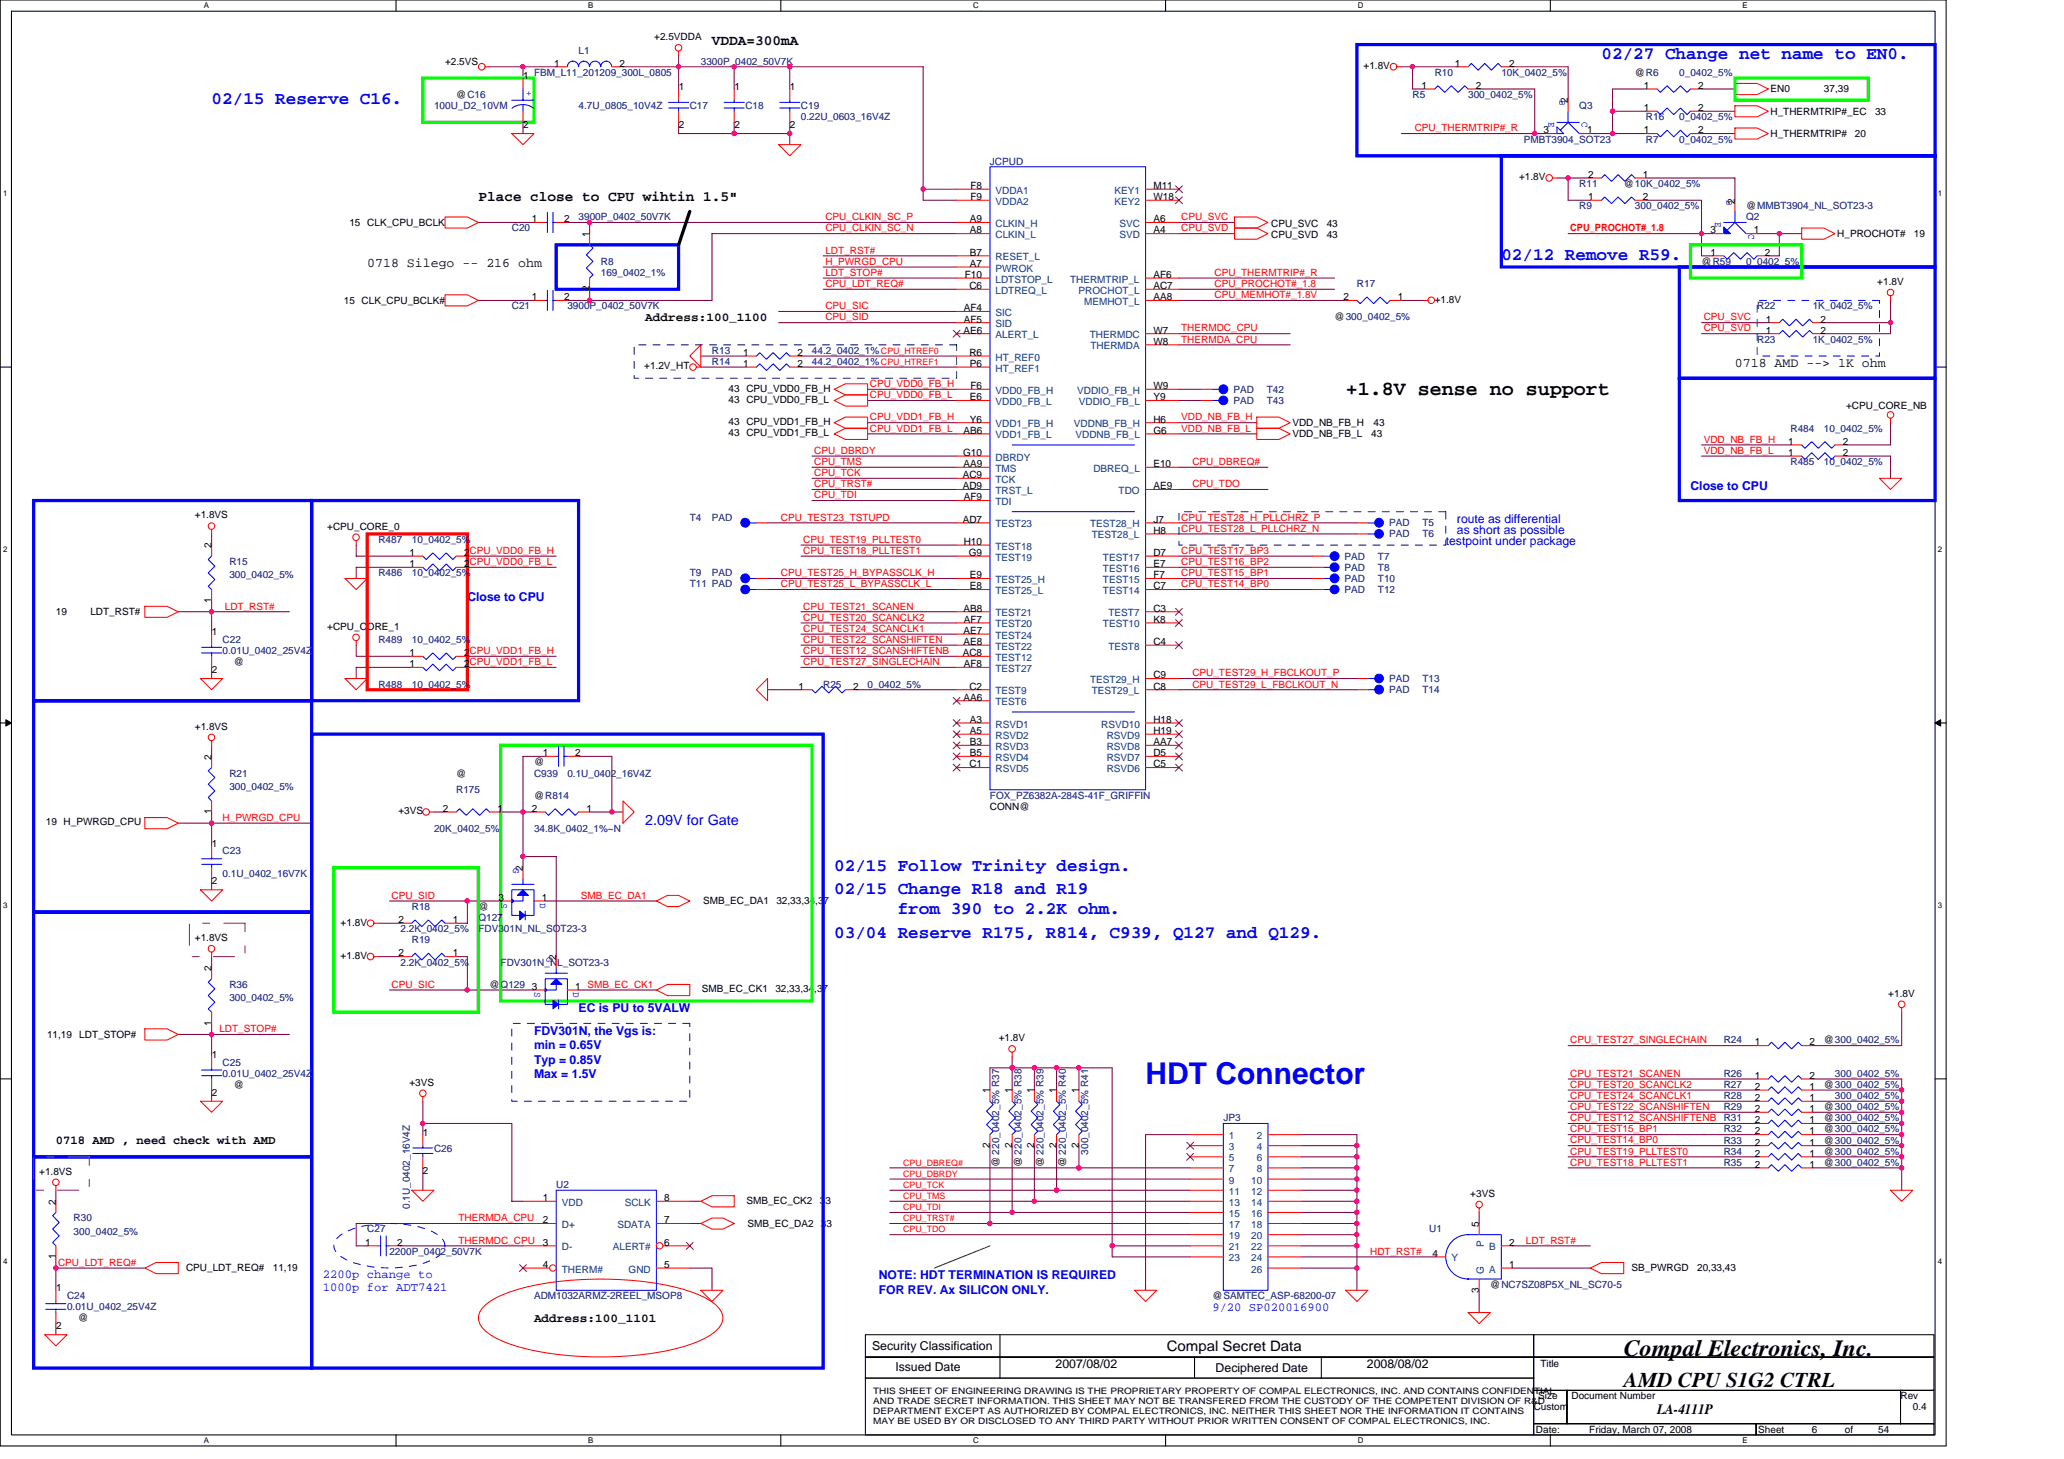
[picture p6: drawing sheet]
<svg xmlns="http://www.w3.org/2000/svg" width="297mm" height="210mm" viewBox="0 0 297 210" stroke-linecap="round" stroke-linejoin="round" font-family="sans-serif">
<defs><g id="words">
<text font-size="4.3" fill="#00f" x="164.9" y="156">HDT Connector</text>
<text font-size="3.3" x="233.7" y="195.1">Compal Electronics, Inc.</text>
<text font-size="3" x="233.7" y="199.6">AMD CPU S1G2 CTRL</text>
<text font-size="2.9" x="193.7" y="56.8">+1.8V sense no support</text>
<g font-size="2.5" fill="#00f">
<text x="230.5" y="8.6">02/27 Change net name to EN0.</text>
<text x="30.5" y="14.9">02/15 Reserve C16.</text>
<text x="216.1" y="37.4">02/12 Remove R59.</text>
<text x="120.1" y="125.4">02/15 Follow Trinity design.</text>
<text x="120.1" y="128.6">02/15 Change R18 and R19</text>
<text x="129.2" y="131.5">from 390 to 2.2K ohm.</text>
<text x="120.1" y="135">03/04 Reserve R175, R814, C939, Q127 and Q129.</text>
</g>
<g font-size="2.1">
<text x="102.5" y="6.5">VDDA=300mA</text>
<text x="68.9" y="29">Place close to CPU wihtin 1.5&quot;</text>
<text x="167.9" y="194.4">Compal Secret Data</text>
<text x="238.5" y="203.5">LA-4111P</text>
</g>
<text font-size="2.1" fill="#00f" x="92.9" y="118.7">2.09V for Gate</text>
<g font-size="1.9">
<text x="52.8" y="38.4">0718 Silego -- 216 ohm</text>
<text x="249.7" y="52.8">0718 AMD --&gt; 1K ohm</text>
</g>
<g font-size="1.8">
<text x="92.9" y="46.2">Address:100_1100</text>
<text x="8" y="164.7">0718 AMD , need check with AMD</text>
<text x="76.9" y="190.2">Address:100_1101</text>
<text x="125.5" y="194.2">Security Classification</text>
<text x="128.9" y="197.3">Issued Date</text>
<text x="151.9" y="196.8">2007/08/02</text>
<text x="174.9" y="197.4">Deciphered Date</text>
<text x="196.7" y="196.8">2008/08/02</text>
</g>
<g font-size="1.8" fill="#00f">
<text x="243.3" y="70.4">Close to CPU</text>
<text x="209.7" y="76.8">as short as possible</text>
<text x="209.7" y="75.2">route as differential</text>
<text x="208.1" y="78.4">testpoint under package</text>
<text x="67.3" y="86.4">Close to CPU</text>
<text x="76.9" y="148.9">FDV301N, the Vgs is:</text>
<text x="83.3" y="145.6">EC is PU to 5VALW</text>
<text x="76.9" y="151">min = 0.65V</text>
<text x="76.9" y="153.1">Typ = 0.85V</text>
<text x="76.9" y="155.2">Max = 1.5V</text>
<text x="46.5" y="183.8">2200p change to</text>
<text x="46.5" y="185.7">1000p for ADT7421</text>
<text x="126.5" y="184.1">NOTE: HDT TERMINATION IS REQUIRED</text>
<text x="126.5" y="186.2">FOR REV. Ax SILICON ONLY.</text>
<text x="174.5" y="188.6">9/20 SP020016900</text>
</g>
<g font-size="1.4">
<text x="94.1" y="5.8">+2.5VDDA</text>
<text x="64" y="9.3">+2.5VS</text>
<text x="75.3" y="11.4">1</text>
<text x="79.7" y="9.6">1</text>
<text x="89.2" y="9.6">2</text>
<text x="196.2" y="9.9">+1.8V</text>
<text x="209.4" y="9.6">1</text>
<text x="217.2" y="9.6">2</text>
<text x="235.3" y="10.9">@R6</text>
<text x="65.7" y="14.1">@C16</text>
<text x="97.7" y="13">1</text>
<text x="105.7" y="13">1</text>
<text x="113.7" y="13">1</text>
<text x="204.6" y="12.8">1</text>
<text x="212.4" y="12.8">2</text>
<text x="225.7" y="14.9" transform="rotate(-90 225.7 14.9)">2</text>
<text x="236.6" y="16">1</text>
<text x="236.6" y="12.8">1</text>
<text x="244.4" y="16">2</text>
<text x="244.4" y="12.8">2</text>
<text x="254.8" y="13.3">EN0</text>
<text x="254.8" y="16.5">H_THERMTRIP#_EC</text>
<text x="262.5" y="13.3">37,39</text>
<text x="269.8" y="16.5">33</text>
<text x="75.3" y="18.4">2</text>
<text x="97.7" y="18.4">2</text>
<text x="105.7" y="18.4">2</text>
<text x="113.7" y="18.4">2</text>
<text x="222.1" y="19.2">3</text>
<text x="228.4" y="19.2">1</text>
<text x="236.6" y="19.2">1</text>
<text x="244.4" y="19.2">2</text>
<text x="254.8" y="19.7">H_THERMTRIP#</text>
<text x="267" y="19.7">20</text>
<text x="139.7" y="27.2">F8</text>
<text x="139.7" y="28.8">F9</text>
<text x="166" y="28.8">W18</text>
<text x="166" y="27.2">M11</text>
<text x="218.6" y="26">+1.8V</text>
<text x="228.6" y="28.8">1</text>
<text x="228.6" y="25.6">2</text>
<text x="233.7" y="26.9">@10K_0402_5%</text>
<text x="236.4" y="28.8">2</text>
<text x="236.4" y="25.6">1</text>
<text x="249.7" y="29.3" transform="rotate(-90 249.7 29.3)">2</text>
<text x="50.3" y="32.5">15 CLK_CPU_BCLK</text>
<text x="76.5" y="32">1</text>
<text x="81.2" y="32">2</text>
<text x="84.8" y="34.1" transform="rotate(-90 84.8 34.1)">1</text>
<text x="139.6" y="32">A9</text>
<text x="139.6" y="33.6">A8</text>
<text x="166" y="32">A6</text>
<text x="166" y="33.6">A4</text>
<text x="182.9" y="34.3">CPU_SVD</text>
<text x="182.9" y="32.7">CPU_SVC</text>
<text x="190.9" y="34.3">43</text>
<text x="190.9" y="32.7">43</text>
<text x="246.1" y="33.6">3</text>
<text x="251.3" y="30.1">@MMBT3904_NL_SOT23-3</text>
<text x="252.4" y="33.6">1</text>
<text x="264.4" y="34.1">H_PROCHOT#</text>
<text x="275.4" y="34.1">19</text>
<text x="84.8" y="41.9" transform="rotate(-90 84.8 41.9)">2</text>
<text x="138.8" y="40">F10</text>
<text x="139.5" y="41.6">C6</text>
<text x="139.6" y="36.8">B7</text>
<text x="139.6" y="38.4">A7</text>
<text x="166" y="40">AF6</text>
<text x="166" y="41.6">AC7</text>
<text x="244.9" y="38.1">@R59</text>
<text x="246.1" y="36.8">1</text>
<text x="254" y="36.8">2</text>
<text x="270.2" y="41">+1.8V</text>
<text x="49.5" y="43.7">15 CLK_CPU_BCLK#</text>
<text x="76.5" y="43.2">1</text>
<text x="81.2" y="43.2">2</text>
<text x="138.6" y="48">AE6</text>
<text x="138.7" y="44.8">AF4</text>
<text x="138.7" y="46.4">AF5</text>
<text x="166" y="48">W7</text>
<text x="166" y="43.2">AA8</text>
<text x="192.1" y="46.1">@300_0402_5%</text>
<text x="193.4" y="43.2">2</text>
<text x="201.2" y="43.2">1</text>
<text x="206.5" y="43.5">+1.8V</text>
<text x="254.1" y="46.4">1</text>
<text x="254.1" y="48">1</text>
<text x="262" y="46.4">2</text>
<text x="262" y="48">2</text>
<text x="92.7" y="53.1">+1.2V_HT</text>
<text x="106.9" y="52.8">1</text>
<text x="106.9" y="51.2">1</text>
<text x="114.8" y="52.8">2</text>
<text x="114.8" y="51.2">2</text>
<text x="139.5" y="51.2">R6</text>
<text x="139.6" y="52.8">P6</text>
<text x="166" y="49.6">W8</text>
<text x="104.9" y="56.3">43 CPU_VDD0_FB_H</text>
<text x="104.9" y="58">43 CPU_VDD0_FB_L</text>
<text x="139.6" y="57.6">E6</text>
<text x="139.7" y="56">F6</text>
<text x="166" y="56">W9</text>
<text x="166" y="57.6">Y9</text>
<text x="265.7" y="58.9">+CPU_CORE_NB</text>
<text x="104.9" y="61.2">43 CPU_VDD1_FB_H</text>
<text x="104.9" y="62.7">43 CPU_VDD1_FB_L</text>
<text x="138.6" y="65.6">G10</text>
<text x="138.6" y="62.4">AB6</text>
<text x="139.6" y="60.8">Y6</text>
<text x="166" y="60.8">H6</text>
<text x="166" y="62.4">G6</text>
<text x="186" y="61.3">VDD_NB_FB_H</text>
<text x="186" y="62.9">VDD_NB_FB_L</text>
<text x="197.4" y="62.9">43</text>
<text x="197.7" y="61.3">43</text>
<text x="257.4" y="65.6">1</text>
<text x="257.4" y="64">1</text>
<text x="265.2" y="65.6">2</text>
<text x="265.2" y="64">2</text>
<text x="138.6" y="68.8">AC9</text>
<text x="138.6" y="70.4">AD9</text>
<text x="138.6" y="67.2">AA9</text>
<text x="138.7" y="72">AF9</text>
<text x="166" y="67.2">E10</text>
<text x="166" y="70.4">AE9</text>
<text x="28" y="74.6">+1.8VS</text>
<text x="47.1" y="76.2">+CPU_CORE_0</text>
<text x="138.6" y="75.2">AD7</text>
<text x="166" y="76.8">H8</text>
<text x="166" y="75.2">J7</text>
<text x="30.4" y="78.9" transform="rotate(-90 30.4 78.9)">2</text>
<text x="58.9" y="80">1</text>
<text x="58.9" y="81.6">1</text>
<text x="66.8" y="80">2</text>
<text x="66.8" y="81.6">2</text>
<text x="138.7" y="78.4">H10</text>
<text x="139.4" y="80">G9</text>
<text x="139.6" y="83.2">E9</text>
<text x="166" y="80">D7</text>
<text x="166" y="81.6">E7</text>
<text x="166" y="83.2">F7</text>
<text x="8" y="88.5">19</text>
<text x="13" y="88.5">LDT_RST#</text>
<text x="30.4" y="86.7" transform="rotate(-90 30.4 86.7)">1</text>
<text x="138.6" y="88">AB8</text>
<text x="138.7" y="89.6">AF7</text>
<text x="139.6" y="84.8">E8</text>
<text x="166" y="84.8">C7</text>
<text x="166" y="89.6">K8</text>
<text x="166" y="88">C3</text>
<text x="30.5" y="91.4">1</text>
<text x="33.7" y="95.7">@</text>
<text x="47.1" y="90.6">+CPU_CORE_1</text>
<text x="58.9" y="96">1</text>
<text x="58.9" y="94.4">1</text>
<text x="66.8" y="96">2</text>
<text x="66.8" y="94.4">2</text>
<text x="138.6" y="94.4">AC8</text>
<text x="138.6" y="91.2">AE7</text>
<text x="138.6" y="92.8">AE8</text>
<text x="138.7" y="96">AF8</text>
<text x="166" y="92.8">C4</text>
<text x="30.5" y="96.8">2</text>
<text x="114.9" y="99.2">1</text>
<text x="122.8" y="99.2">2</text>
<text x="138.6" y="100.8">AA6</text>
<text x="139.5" y="99.2">C2</text>
<text x="166" y="99.2">C8</text>
<text x="166" y="97.6">C9</text>
<text x="28" y="105">+1.8VS</text>
<text x="139.6" y="105.6">A5</text>
<text x="139.6" y="104">A3</text>
<text x="139.6" y="107.2">B3</text>
<text x="166" y="107.2">AA7</text>
<text x="166" y="105.6">H19</text>
<text x="166" y="104">H18</text>
<text x="30.4" y="109.3" transform="rotate(-90 30.4 109.3)">2</text>
<text x="65.7" y="111.7">@</text>
<text x="76.9" y="110.1">@</text>
<text x="78.1" y="108.8">1</text>
<text x="82.8" y="108.8">2</text>
<text x="139.5" y="110.4">C1</text>
<text x="139.6" y="108.8">B5</text>
<text x="166" y="110.4">C5</text>
<text x="166" y="108.8">D5</text>
<text x="6.6" y="118.7">19 H_PWRGD_CPU</text>
<text x="30.4" y="117.2" transform="rotate(-90 30.4 117.2)">1</text>
<text x="57.3" y="117.2">+3VS</text>
<text x="63.7" y="116.8">2</text>
<text x="71.6" y="116.8">1</text>
<text x="76.5" y="116.8">2</text>
<text x="76.9" y="114.9">@R814</text>
<text x="84.4" y="116.8">1</text>
<text x="142.5" y="116.5">CONN@</text>
<text x="30.5" y="121.8">1</text>
<text x="75.2" y="125.3" transform="rotate(-90 75.2 125.3)">2</text>
<text x="30.5" y="127.2">2</text>
<text x="68.9" y="130.9">@</text>
<text x="71.7" y="129.6">3</text>
<text x="78" y="129.6">1</text>
<text x="101.2" y="130.1">SMB_EC_DA1</text>
<text x="111.7" y="130.1">32,33,34,37</text>
<text x="28" y="135.4">+1.8VS</text>
<text x="49" y="138">+1.8V</text>
<text x="49" y="133.2">+1.8V</text>
<text x="57.3" y="132.8">2</text>
<text x="57.3" y="137.6">2</text>
<text x="65.2" y="132.8">1</text>
<text x="65.2" y="137.6">1</text>
<text x="30.4" y="139.7" transform="rotate(-90 30.4 139.7)">2</text>
<text x="70.5" y="142.1">@Q129</text>
<text x="76.5" y="142.4">3</text>
<text x="80" y="138.1" transform="rotate(-90 80 138.1)">2</text>
<text x="82.8" y="142.4">1 SMB_EC_CK1</text>
<text x="101" y="142.7">SMB_EC_CK1</text>
<text x="111.6" y="142.7">32,33,34,37</text>
<text x="271.8" y="143.4">+1.8V</text>
<text x="6.8" y="149.3">11,19</text>
<text x="11.4" y="149.3">LDT_STOP#</text>
<text x="30.4" y="147.6" transform="rotate(-90 30.4 147.6)">1</text>
<text x="143.7" y="149.8">+1.8V</text>
<text x="30.5" y="152.2">1</text>
<text x="252.6" y="150.4">1</text>
<text x="252.6" y="155.2">1</text>
<text x="260.4" y="150.4">2</text>
<text x="260.4" y="155.2">2</text>
<text x="262.5" y="150.1">@300_0402_5%</text>
<text x="30.5" y="157.6">2</text>
<text x="33.7" y="156.5">@</text>
<text x="58.9" y="156.2">+3VS</text>
<text x="142.4" y="157.3" transform="rotate(-90 142.4 157.3)">1</text>
<text x="145.6" y="157.3" transform="rotate(-90 145.6 157.3)">1</text>
<text x="148.8" y="157.3" transform="rotate(-90 148.8 157.3)">1</text>
<text x="152" y="157.3" transform="rotate(-90 152 157.3)">1</text>
<text x="155.3" y="157.3" transform="rotate(-90 155.3 157.3)">1</text>
<text x="252.6" y="161.6">2</text>
<text x="252.6" y="160">2</text>
<text x="252.6" y="158.4">2</text>
<text x="252.6" y="156.8">2</text>
<text x="260.4" y="161.6">1</text>
<text x="260.4" y="160">1</text>
<text x="260.4" y="158.4">1</text>
<text x="260.4" y="156.8">1</text>
<text x="262.5" y="161.3">@300_0402_5%</text>
<text x="262.5" y="159.7">@300_0402_5%</text>
<text x="262.5" y="156.5">@300_0402_5%</text>
<text x="60.9" y="163.4">1</text>
<text x="142.4" y="165.2" transform="rotate(-90 142.4 165.2)">2</text>
<text x="143.8" y="167.9" transform="rotate(-90 143.8 167.9)">@ 220_0402_5% R37</text>
<text x="145.6" y="165.2" transform="rotate(-90 145.6 165.2)">2</text>
<text x="147" y="167.9" transform="rotate(-90 147 167.9)">@ 220_0402_5% R38</text>
<text x="148.8" y="165.2" transform="rotate(-90 148.8 165.2)">2</text>
<text x="150.2" y="167.9" transform="rotate(-90 150.2 167.9)">@ 220_0402_5% R39</text>
<text x="152" y="165.2" transform="rotate(-90 152 165.2)">2</text>
<text x="153.4" y="167.9" transform="rotate(-90 153.4 167.9)">@ 220_0402_5% R40</text>
<text x="155.3" y="165.2" transform="rotate(-90 155.3 165.2)">2</text>
<text x="252.6" y="166.4">2</text>
<text x="252.6" y="168">2</text>
<text x="252.6" y="163.2">2</text>
<text x="252.6" y="164.8">2</text>
<text x="260.4" y="166.4">1</text>
<text x="260.4" y="168">1</text>
<text x="260.4" y="163.2">1</text>
<text x="260.4" y="164.8">1</text>
<text x="262.5" y="166.1">@300_0402_5%</text>
<text x="262.5" y="167.7">@300_0402_5%</text>
<text x="262.5" y="162.9">@300_0402_5%</text>
<text x="262.5" y="164.5">@300_0402_5%</text>
<text x="5.6" y="169">+1.8VS</text>
<text x="8" y="173.3" transform="rotate(-90 8 173.3)">2</text>
<text x="60.9" y="168.8">2</text>
<text x="78.1" y="172.8">1</text>
<text x="95.6" y="172.8">8</text>
<text x="107.4" y="173.2">SMB_EC_CK2</text>
<text x="118" y="173.2">33</text>
<text x="211.6" y="172.2">+3VS</text>
<text x="52.5" y="179.2">1</text>
<text x="57.2" y="179.2">2</text>
<text x="78.1" y="176">2</text>
<text x="78.1" y="179.2">3</text>
<text x="95.6" y="176">7</text>
<text x="95.6" y="179.2">6</text>
<text x="107.6" y="176.5">SMB_EC_DA2</text>
<text x="118.1" y="176.5">33</text>
<text x="212.8" y="176.5" transform="rotate(-90 212.8 176.5)">5</text>
<text x="217.2" y="179.2">2</text>
<text x="8" y="181.2" transform="rotate(-90 8 181.2)">1</text>
<text x="8.1" y="185.8">1</text>
<text x="26.8" y="182.9">CPU_LDT_REQ#</text>
<text x="39.3" y="182.9">11,19</text>
<text x="78.1" y="182.4">4</text>
<text x="95.6" y="182.4">5</text>
<text x="206.1" y="180.8">4</text>
<text x="212.8" y="185.9" transform="rotate(-90 212.8 185.9)">3</text>
<text x="214.5" y="185.3">@NC7SZ08P5X_NL_SC70-5</text>
<text x="217.2" y="182.4">1</text>
<text x="234.8" y="182.9">SB_PWRGD</text>
<text x="244.2" y="182.9">20,33,43</text>
<text x="8.1" y="191.2">2</text>
<text x="11.3" y="190.1">@</text>
<text x="174.5" y="186.9">@SAMTEC_ASP-68200-07</text>
<text x="221.7" y="196.7">Title</text>
<text x="220.7" y="202.9">Custom</text>
<text x="221.4" y="201.3">Size</text>
<text x="226.2" y="201.3">Document Number</text>
<text x="273.5" y="201.3">Rev</text>
<text x="275.3" y="202.9">0.4</text>
<text x="221" y="206.1">Date:</text>
<text x="228.7" y="206.1">Friday, March 07, 2008</text>
<text x="253" y="206.1">Sheet</text>
<text x="260.7" y="206.1">6</text>
<text x="265.5" y="206.1">of</text>
<text x="270.3" y="206.1">54</text>
</g>
<g font-size="1.4" fill="#000080">
<text x="76.9" y="10.9">FBM_L11_201209_300L_0805</text>
<text x="83.3" y="7.7">L1</text>
<text x="100.9" y="9.3">3300P_0402_50V7K</text>
<text x="206.5" y="10.9">R10</text>
<text x="216.1" y="10.9">10K_0402_5%</text>
<text x="241.7" y="10.9">0_0402_5%</text>
<text x="62.5" y="15.7">100U_D2_10VM</text>
<text x="83.3" y="15.7">4.7U_0805_10V4Z</text>
<text x="99.3" y="15.7">C17</text>
<text x="107.3" y="15.7">C18</text>
<text x="115.3" y="15.7">C19</text>
<text x="115.3" y="17.3">0.22U_0603_16V4Z</text>
<text x="203.3" y="14.1">R5</text>
<text x="211.3" y="14.1">300_0402_5%</text>
<text x="227.3" y="15.7">Q3</text>
<text x="236.9" y="17.3">R16</text>
<text x="241.7" y="17.3">0_0402_5%</text>
<text x="142.5" y="23.7">JCPUD</text>
<text x="219.3" y="20.5">PMBT3904_SOT23</text>
<text x="236.9" y="20.5">R7</text>
<text x="241.7" y="20.5">0_0402_5%</text>
<text x="227.3" y="26.9">R11</text>
<text x="73.7" y="33.3">C20</text>
<text x="83.3" y="31.7">3900P_0402_50V7K</text>
<text x="227.3" y="30.1">R9</text>
<text x="235.3" y="30.1">300_0402_5%</text>
<text x="251.3" y="31.7">Q2</text>
<text x="86.5" y="38.1">R8</text>
<text x="86.5" y="39.7">169_0402_1%</text>
<text x="195.3" y="41.3">R17</text>
<text x="251.3" y="38.1">0_0402_5%</text>
<text x="73.7" y="44.5">C21</text>
<text x="81.7" y="44.5">3900P_0402_50V7K</text>
<text x="252.9" y="44.5">R22</text>
<text x="260.9" y="44.5">1K_0402_5%</text>
<text x="102.5" y="52.5">R14</text>
<text x="102.5" y="50.9">R13</text>
<text x="116.9" y="52.5">44.2_0402_1%</text>
<text x="116.9" y="50.9">44.2_0402_1%</text>
<text x="252.9" y="49.3">R23</text>
<text x="260.9" y="49.3">1K_0402_5%</text>
<text x="177.5" y="58.1">PAD</text>
<text x="177.5" y="56.5">PAD</text>
<text x="182.3" y="58.1">T43</text>
<text x="182.3" y="56.5">T42</text>
<text x="257.7" y="62.1">R484</text>
<text x="262.5" y="62.1">10_0402_5%</text>
<text x="257.7" y="66.9">R485</text>
<text x="262.5" y="66.9">10_0402_5%</text>
<text x="99.3" y="74.9">T4</text>
<text x="102.5" y="74.9">PAD</text>
<text x="199.9" y="75.7">PAD</text>
<text x="199.9" y="77.3">PAD</text>
<text x="204.7" y="75.7">T5</text>
<text x="204.7" y="77.3">T6</text>
<text x="33" y="81.3">R15</text>
<text x="33" y="83.2">300_0402_5%</text>
<text x="54.5" y="78.1">R487</text>
<text x="54.5" y="82.9">R486</text>
<text x="59.3" y="78.1">10_0402_5%</text>
<text x="59.3" y="82.9">10_0402_5%</text>
<text x="99.3" y="82.9">T9</text>
<text x="102.5" y="82.9">PAD</text>
<text x="193.5" y="83.7">PAD</text>
<text x="193.5" y="82.1">PAD</text>
<text x="193.5" y="80.5">PAD</text>
<text x="198.3" y="83.7">T10</text>
<text x="198.3" y="82.1">T8</text>
<text x="198.3" y="80.5">T7</text>
<text x="99.3" y="84.5">T11 PAD</text>
<text x="193.5" y="85.3">PAD</text>
<text x="198.3" y="85.3">T12</text>
<text x="32" y="92.5">C22</text>
<text x="32" y="94.1">0.01U_0402_25V4Z</text>
<text x="54.5" y="92.5">R489</text>
<text x="59.3" y="92.5">10_0402_5%</text>
<text x="54.5" y="98.9">R488</text>
<text x="59.3" y="98.9">10_0402_5%</text>
<text x="118.5" y="98.9">R25</text>
<text x="124.9" y="98.9">0_0402_5%</text>
<text x="199.9" y="98.1">PAD</text>
<text x="199.9" y="99.7">PAD</text>
<text x="204.7" y="98.1">T13</text>
<text x="204.7" y="99.7">T14</text>
<text x="33" y="111.7">R21</text>
<text x="33" y="113.6">300_0402_5%</text>
<text x="76.9" y="111.7">C939</text>
<text x="81.7" y="111.7">0.1U_0402_16V4Z</text>
<text x="62.5" y="119.7">20K_0402_5%</text>
<text x="65.7" y="114.1">R175</text>
<text x="76.9" y="119.7">34.8K_0402_1%~N</text>
<text x="142.5" y="114.9">FOX_PZ6382A-284S-41F_GRIFFIN</text>
<text x="32" y="122.9">C23</text>
<text x="32" y="126.1">0.1U_0402_16V7K</text>
<text x="59.3" y="130.9">R18</text>
<text x="57.7" y="134.1">2.2K_0402_5%</text>
<text x="59.3" y="135.7">R19</text>
<text x="68.9" y="132.5">Q127</text>
<text x="68.9" y="134.1">FDV301N_NL_SOT23-3</text>
<text x="33" y="142.1">R36</text>
<text x="57.7" y="138.9">2.2K_0402_5%</text>
<text x="72" y="138.9">FDV301N_NL_SOT23-3</text>
<text x="33" y="144">300_0402_5%</text>
<text x="32" y="153.3">C25</text>
<text x="32" y="154.9">0.01U_0402_25V4Z</text>
<text x="248.1" y="150.1">R24</text>
<text x="248.1" y="154.9">R26</text>
<text x="264.1" y="154.9">300_0402_5%</text>
<text x="176.1" y="161.3">JP3</text>
<text x="248.1" y="161.3">R31</text>
<text x="248.1" y="159.7">R29</text>
<text x="248.1" y="158.1">R28</text>
<text x="248.1" y="156.5">R27</text>
<text x="264.1" y="158.1">300_0402_5%</text>
<text x="62.5" y="165.8">C26</text>
<text x="156.6" y="166.1" transform="rotate(-90 156.6 166.1)">300_0402_5% R41</text>
<text x="248.1" y="166.1">R34</text>
<text x="248.1" y="167.7">R35</text>
<text x="248.1" y="162.9">R32</text>
<text x="248.1" y="164.5">R33</text>
<text x="59" y="173.9" transform="rotate(-90 59 173.9)">0.1U_0402_16V4Z</text>
<text x="80" y="170.9">U2</text>
<text x="10.6" y="175.7">R30</text>
<text x="10.6" y="177.7">300_0402_5%</text>
<text x="52.8" y="177.3">C27</text>
<text x="205.7" y="177.3">U1</text>
<text x="56" y="180.5">2200P_0402_50V7K</text>
<text x="9.6" y="186.9">C24</text>
<text x="9.6" y="188.5">0.01U_0402_25V4Z</text>
<text x="76.9" y="186.9">ADM1032ARMZ-2REEL_MSOP8</text>
</g>
<g font-size="1.4" fill="#00f">
<text x="75.7" y="13.8">+</text>
<text x="222.8" y="17.6" transform="rotate(90 222.8 17.6)">E</text>
<text x="224.4" y="14.4" transform="rotate(90 224.4 14.4)">B</text>
<text x="227.6" y="17.6" transform="rotate(90 227.6 17.6)">C</text>
<text x="248.5" y="28.8" transform="rotate(90 248.5 28.8)">B</text>
<text x="246.8" y="32" transform="rotate(90 246.8 32)">E</text>
<text x="251.6" y="33.6" transform="rotate(90 251.6 33.6)">C</text>
<text x="73.9" y="124.8" transform="rotate(90 73.9 124.8)">G</text>
<text x="72.1" y="129.9" transform="rotate(90 72.1 129.9)">S</text>
<text x="77.7" y="129.9" transform="rotate(90 77.7 129.9)">D</text>
<text x="78.7" y="137.6" transform="rotate(90 78.7 137.6)">G</text>
<text x="76.9" y="142.7" transform="rotate(90 76.9 142.7)">S</text>
<text x="82.5" y="142.7" transform="rotate(90 82.5 142.7)">D</text>
</g>
<g font-size="1.4" fill="#f00">
<text x="203.6" y="18.9">CPU_THERMTRIP#_R</text>
<text x="118.8" y="31.7">CPU_CLKIN_SC_P</text>
<text x="118.8" y="33.3">CPU_CLKIN_SC_N</text>
<text x="170" y="31.7">CPU_SVC</text>
<text x="170" y="33.3">CPU_SVD</text>
<text x="226" y="33.3">CPU_PROCHOT#_1.8</text>
<text x="118.8" y="39.7">LDT_STOP#</text>
<text x="118.8" y="41.3">CPU_LDT_REQ#</text>
<text x="118.8" y="38.1">H_PWRGD_CPU</text>
<text x="118.8" y="36.5">LDT_RST#</text>
<text x="174.8" y="39.7">CPU_THERMTRIP#_R</text>
<text x="174.8" y="41.3">CPU_PROCHOT#_1.8</text>
<text x="118.8" y="46.1">CPU_SID</text>
<text x="118.8" y="44.5">CPU_SIC</text>
<text x="170" y="47.7">THERMDC_CPU</text>
<text x="174.8" y="42.9">CPU_MEMHOT#_1.8V</text>
<text x="245.2" y="47.7">CPU_SVD</text>
<text x="245.2" y="46.1">CPU_SVC</text>
<text x="170" y="49.3">THERMDA_CPU</text>
<text x="125.2" y="57.3">CPU_VDD0_FB_L</text>
<text x="125.2" y="55.7">CPU_VDD0_FB_H</text>
<text x="117.2" y="65.3">CPU_DBRDY</text>
<text x="125.2" y="60.5">CPU_VDD1_FB_H</text>
<text x="125.2" y="62.1">CPU_VDD1_FB_L</text>
<text x="170" y="60.5">VDD_NB_FB_H</text>
<text x="170" y="62.1">VDD_NB_FB_L</text>
<text x="245.2" y="63.7">VDD_NB_FB_H</text>
<text x="245.2" y="65.3">VDD_NB_FB_L</text>
<text x="117.2" y="66.9">CPU_TMS</text>
<text x="117.2" y="71.7">CPU_TDI</text>
<text x="117.2" y="70.1">CPU_TRST#</text>
<text x="117.2" y="68.5">CPU_TCK</text>
<text x="171.6" y="66.9">CPU_DBREQ#</text>
<text x="171.6" y="70.1">CPU_TDO</text>
<text x="112.4" y="74.9">CPU_TEST23_TSTUPD</text>
<text x="170" y="76.5">CPU_TEST28_L_PLLCHRZ_N</text>
<text x="170" y="74.9">CPU_TEST28_H_PLLCHRZ_P</text>
<text x="67.6" y="79.7">CPU_VDD0_FB_H</text>
<text x="67.6" y="81.3">CPU_VDD0_FB_L</text>
<text x="112.4" y="82.9">CPU_TEST25_H_BYPASSCLK_H</text>
<text x="115.6" y="78.1">CPU_TEST19_PLLTEST0</text>
<text x="115.6" y="79.7">CPU_TEST18_PLLTEST1</text>
<text x="170" y="79.7">CPU_TEST17_BP3</text>
<text x="170" y="81.3">CPU_TEST16_BP2</text>
<text x="170" y="82.9">CPU_TEST15_BP1</text>
<text x="32.4" y="87.7">LDT_RST#</text>
<text x="112.4" y="84.5">CPU_TEST25_L_BYPASSCLK_L</text>
<text x="115.6" y="89.3">CPU_TEST20_SCANCLK2</text>
<text x="115.6" y="87.7">CPU_TEST21_SCANEN</text>
<text x="170" y="84.5">CPU_TEST14_BP0</text>
<text x="67.6" y="94.1">CPU_VDD1_FB_H</text>
<text x="67.6" y="95.7">CPU_VDD1_FB_L</text>
<text x="115.6" y="94.1">CPU_TEST12_SCANSHIFTENB</text>
<text x="115.6" y="90.9">CPU_TEST24_SCANCLK1</text>
<text x="115.6" y="92.5">CPU_TEST22_SCANSHIFTEN</text>
<text x="115.6" y="95.7">CPU_TEST27_SINGLECHAIN</text>
<text x="171.6" y="98.9">CPU_TEST29_L_FBCLKOUT_N</text>
<text x="171.6" y="97.3">CPU_TEST29_H_FBCLKOUT_P</text>
<text x="32" y="118.1">H_PWRGD_CPU</text>
<text x="56.4" y="129.3">CPU_SID</text>
<text x="83.6" y="129.3">SMB_EC_DA1</text>
<text x="56.4" y="142.1">CPU_SIC</text>
<text x="31.6" y="148.5">LDT_STOP#</text>
<text x="226" y="154.9">CPU_TEST21_SCANEN</text>
<text x="226" y="150.1">CPU_TEST27_SINGLECHAIN</text>
<text x="226" y="156.5">CPU_TEST20_SCANCLK2</text>
<text x="226" y="159.7">CPU_TEST22_SCANSHIFTEN</text>
<text x="226" y="161.3">CPU_TEST12_SCANSHIFTENB</text>
<text x="226" y="158.1">CPU_TEST24_SCANCLK1</text>
<text x="226" y="167.7">CPU_TEST18_PLLTEST1</text>
<text x="226" y="166.1">CPU_TEST19_PLLTEST0</text>
<text x="226" y="162.9">CPU_TEST15_BP1</text>
<text x="226" y="164.5">CPU_TEST14_BP0</text>
<text x="66" y="175.7">THERMDA_CPU</text>
<text x="66" y="178.9">THERMDC_CPU</text>
<text x="219.6" y="178.9">LDT_RST#</text>
<text x="8.4" y="182.1">CPU_LDT_REQ#</text>
<text x="197.2" y="180.5">HDT_RST#</text>
</g>
<g font-size="1.4" fill="#004080">
<text x="143.3" y="27.9">VDDA1</text>
<text x="143.3" y="29.5">VDDA2</text>
<text x="160.4" y="29.5">KEY2</text>
<text x="160.4" y="27.9">KEY1</text>
<text x="143.3" y="32.7">CLKIN_H</text>
<text x="143.3" y="34.3">CLKIN_L</text>
<text x="161.1" y="32.7">SVC</text>
<text x="161.1" y="34.3">SVD</text>
<text x="143.3" y="37.5">RESET_L</text>
<text x="143.3" y="39.1">PWROK</text>
<text x="143.3" y="40.7">LDTSTOP_L</text>
<text x="154" y="40.7">THERMTRIP_L</text>
<text x="143.3" y="45.5">SIC</text>
<text x="143.3" y="47.1">SID</text>
<text x="143.3" y="42.3">LDTREQ_L</text>
<text x="155.2" y="42.3">PROCHOT_L</text>
<text x="156" y="43.9">MEMHOT_L</text>
<text x="143.3" y="53.5">HT_REF1</text>
<text x="143.3" y="51.9">HT_REF0</text>
<text x="143.3" y="48.7">ALERT_L</text>
<text x="156.8" y="48.7">THERMDC</text>
<text x="156.9" y="50.3">THERMDA</text>
<text x="143.3" y="56.7">VDD0_FB_H</text>
<text x="143.3" y="58.3">VDD0_FB_L</text>
<text x="155" y="56.7">VDDIO_FB_H</text>
<text x="155.3" y="58.3">VDDIO_FB_L</text>
<text x="143.3" y="61.5">VDD1_FB_H</text>
<text x="143.3" y="63.1">VDD1_FB_L</text>
<text x="154.6" y="61.5">VDDNB_FB_H</text>
<text x="154.8" y="63.1">VDDNB_FB_L</text>
<text x="143.3" y="66.3">DBRDY</text>
<text x="143.3" y="67.9">TMS</text>
<text x="143.3" y="69.5">TCK</text>
<text x="143.3" y="71.1">TRST_L</text>
<text x="157.3" y="67.9">DBREQ_L</text>
<text x="161" y="71.1">TDO</text>
<text x="143.3" y="72.7">TDI</text>
<text x="143.3" y="75.9">TEST23</text>
<text x="156.9" y="75.9">TEST28_H</text>
<text x="157.1" y="77.5">TEST28_L</text>
<text x="143.3" y="83.9">TEST25_H</text>
<text x="143.3" y="80.7">TEST19</text>
<text x="143.3" y="79.1">TEST18</text>
<text x="158.7" y="80.7">TEST17</text>
<text x="158.7" y="82.3">TEST16</text>
<text x="158.7" y="83.9">TEST15</text>
<text x="143.3" y="85.5">TEST25_L</text>
<text x="143.3" y="88.7">TEST21</text>
<text x="158.7" y="85.5">TEST14</text>
<text x="159.5" y="88.7">TEST7</text>
<text x="143.3" y="95.1">TEST12</text>
<text x="143.3" y="91.9">TEST24</text>
<text x="143.3" y="93.5">TEST22</text>
<text x="143.3" y="90.3">TEST20</text>
<text x="158.7" y="90.3">TEST10</text>
<text x="159.5" y="93.5">TEST8</text>
<text x="143.3" y="99.9">TEST9</text>
<text x="143.3" y="101.5">TEST6</text>
<text x="143.3" y="96.7">TEST27</text>
<text x="156.9" y="98.3">TEST29_H</text>
<text x="157.1" y="99.9">TEST29_L</text>
<text x="143.3" y="106.3">RSVD2</text>
<text x="143.3" y="104.7">RSVD1</text>
<text x="143.3" y="107.9">RSVD3</text>
<text x="158.5" y="104.7">RSVD10</text>
<text x="159.3" y="107.9">RSVD8</text>
<text x="159.3" y="106.3">RSVD9</text>
<text x="143.3" y="109.5">RSVD4</text>
<text x="143.3" y="111.1">RSVD5</text>
<text x="159.3" y="111.1">RSVD6</text>
<text x="159.3" y="109.5">RSVD7</text>
<text x="176.9" y="167.1">5</text>
<text x="176.9" y="165.5">3</text>
<text x="176.9" y="163.9">1</text>
<text x="180.9" y="163.9">2</text>
<text x="180.9" y="165.5">4</text>
<text x="180.9" y="167.1">6</text>
<text x="80.9" y="173.5">VDD</text>
<text x="89.9" y="173.5">SCLK</text>
<text x="176.9" y="173.5">13</text>
<text x="176.9" y="171.9">11</text>
<text x="176.9" y="170.3">9</text>
<text x="176.9" y="168.7">7</text>
<text x="180.1" y="170.3">10</text>
<text x="180.1" y="171.9">12</text>
<text x="180.1" y="173.5">14</text>
<text x="180.9" y="168.7">8</text>
<text x="80.9" y="176.7">D+</text>
<text x="80.9" y="179.9">D-</text>
<text x="88.2" y="179.9">ALERT#</text>
<text x="88.9" y="176.7">SDATA</text>
<text x="176.9" y="179.9">21</text>
<text x="176.9" y="178.3">19</text>
<text x="176.9" y="176.7">17</text>
<text x="176.9" y="175.1">15</text>
<text x="180.1" y="175.1">16</text>
<text x="180.1" y="176.7">18</text>
<text x="180.1" y="178.3">20</text>
<text x="180.1" y="179.9">22</text>
<text x="213.5" y="179.4" transform="rotate(-90 213.5 179.4)">P</text>
<text x="214.3" y="179.9">B</text>
<text x="80.9" y="183.1">THERM#</text>
<text x="90.5" y="183.1">GND</text>
<text x="176.9" y="181.5">23</text>
<text x="180.1" y="181.5">24</text>
<text x="180.1" y="183.1">26</text>
<text x="208.9" y="181.5">Y</text>
<text x="213.5" y="183.2" transform="rotate(-90 213.5 183.2)">G</text>
<text x="214.3" y="183.1">A</text>
</g>
<g font-size="1.3" fill="#f00">
<text x="126.8" y="50.9">CPU_HTREF0</text>
<text x="126.8" y="52.5">CPU_HTREF1</text>
<text x="130" y="167.7">CPU_DBREQ#</text>
<text x="130" y="169.3">CPU_DBRDY</text>
<text x="130" y="172.5">CPU_TMS</text>
<text x="130" y="170.9">CPU_TCK</text>
<text x="130" y="177.3">CPU_TDO</text>
<text x="130" y="174.1">CPU_TDI</text>
<text x="130" y="175.7">CPU_TRST#</text>
</g>
<g font-size="1.3">
<text x="125.7" y="200.5">THIS SHEET OF ENGINEERING DRAWING IS THE PROPRIETARY PROPERTY OF COMPAL ELECTRONICS, INC. AND CONTAINS CONFIDENTIAL</text>
<text x="125.7" y="202">AND TRADE SECRET INFORMATION. THIS SHEET MAY NOT BE TRANSFERED FROM THE CUSTODY OF THE COMPETENT DIVISION OF R&amp;D</text>
<text x="125.7" y="203.5">DEPARTMENT EXCEPT AS AUTHORIZED BY COMPAL ELECTRONICS, INC. NEITHER THIS SHEET NOR THE INFORMATION IT CONTAINS</text>
<text x="125.7" y="204.9">MAY BE USED BY OR DISCLOSED TO ANY THIRD PARTY WITHOUT PRIOR WRITTEN CONSENT OF COMPAL ELECTRONICS, INC.</text>
</g>
<g font-size="1.1">
<text x="29.3" y="1.2">A</text>
<text x="84.7" y="1.2">B</text>
<text x="140" y="1.2">C</text>
<text x="195.4" y="1.2">D</text>
<text x="250.8" y="1.2">E</text>
<text x=".4" y="28.2">1</text>
<text x="278.9" y="28.2">1</text>
<text x=".4" y="79.4">2</text>
<text x="278.9" y="79.4">2</text>
<text x=".4" y="130.6">3</text>
<text x="278.9" y="130.6">3</text>
<text x=".4" y="181.8">4</text>
<text x="278.9" y="181.8">4</text>
<text x="29.3" y="207.6">A</text>
<text x="84.7" y="207.6">B</text>
<text x="140" y="207.6">C</text>
<text x="195.4" y="207.6">D</text>
<text x="250.8" y="207.6">E</text>
</g>
</g></defs>
<path d="M0 0h280.1v208h-280.1zM1.6 1.6h276.9v204.8h-276.9z" fill="none" stroke="#000" stroke-width=".15"/>
<g fill="#fff">
<path d="M29.3 .2h.8v1.2h-.8z"/>
<path d="M29.3 206.6h.8v1.3h-.8z"/>
</g>
<path d="M57 0v1.6M57 206.4v1.6" fill="none" stroke="#000" stroke-width=".15"/>
<g fill="#fff">
<path d="M84.7 .2h.7v1.2h-.7z"/>
<path d="M84.7 206.6h.7v1.3h-.7z"/>
</g>
<path d="M112.4 0v1.6M112.4 206.4v1.6" fill="none" stroke="#000" stroke-width=".15"/>
<g fill="#fff">
<path d="M140 .2h.8v1.2h-.8z"/>
<path d="M140 206.6h.8v1.3h-.8z"/>
</g>
<path d="M167.7 0v1.6M167.7 206.4v1.6" fill="none" stroke="#000" stroke-width=".15"/>
<g fill="#fff">
<path d="M195.4 .2h.8v1.2h-.8z"/>
<path d="M195.4 206.6h.8v1.3h-.8z"/>
</g>
<path d="M223.1 0v1.6M223.1 206.4v1.6" fill="none" stroke="#000" stroke-width=".15"/>
<g fill="#fff">
<path d="M250.8 .2h.7v1.2h-.7z"/>
<path d="M250.8 206.6h.7v1.3h-.7z"/>
<path d="M.4 27.2h.7v1.3h-.7z"/>
<path d="M278.9 27.2h.6v1.3h-.6z"/>
<path d="M.4 78.4h.7v1.3h-.7z"/>
<path d="M278.9 78.4h.6v1.3h-.6z"/>
</g>
<path d="M0 52.8h1.6M278.5 52.8h1.6" fill="none" stroke="#000" stroke-width=".15"/>
<g fill="#fff">
<path d="M.4 129.6h.7v1.3h-.7z"/>
<path d="M278.9 129.6h.6v1.3h-.6z"/>
</g>
<path d="M0 104h1.6M278.5 104h1.6" fill="none" stroke="#000" stroke-width=".15"/>
<path d="M.8 103.5l.8 .5-.8 .5zM278.5 104l.8-.5v1z" fill="#000" stroke="#000" stroke-width=".14"/>
<g fill="#fff">
<path d="M.4 180.8h.7v1.3h-.7z"/>
<path d="M278.9 180.8h.6v1.3h-.6z"/>
</g>
<g fill="none" stroke="#000" stroke-width=".15">
<path d="M0 155.2h1.6M278.5 155.2h1.6M124.5 192h96.2v3.2h-96.2zM124.5 195.2h96.2v3.1h-96.2zM124.5 198.3h96.2v8.1h-96.2zM143.9 192v6.3M171.9 195.2v3.1M190.2 195.2v3.1M220.7 192h57.6v3.2h-57.6zM220.7 195.2h57.6v4.8h-57.6zM220.7 200h4.8v4.8h-4.8zM220.7 204.8h32v1.6h-32z"/>
<path d="M225.5 200h48v4.8h-48zM252.7 204.8h25.6v1.6h-25.6zM273.5 200h4.8v4.8h-4.8z"/>
</g>
<g fill="none" stroke="#800040" stroke-width=".15">
<path d="M70.5 9.6h4.8v1.6M75.3 17.6v1.6M75.3 9.6h4.7M89.7 9.6h16M97.7 17.6v1.6h16M97.7 8v4.8M105.7 9.6h8v3.2M105.7 9.6v3.2M105.7 17.6v1.6M113.7 9.6h19.2v19.2h4.8M113.7 17.6v3.2M201.7 19.2h20.8"/>
<path d="M201.7 9.6h8M203.3 9.6v3.2h1.6M212.9 12.8h8v6.4M217.7 9.6h8v4.8M228.9 19.2h8M232.1 16v3.2M236.9 12.8h-4.8v3.2h4.8M244.9 19.2h4.8M244.9 12.8h4.8M244.9 16h4.8M68.9 32h8M81.7 32h56"/>
<path d="M84.9 32v1.6M118.5 38.4h19.2M118.5 36.8h19.2M132.9 27.2h4.8M137.7 33.6h-35.2v9.6h-20.8M169.7 32h8M169.7 33.6h8M224.1 25.6h4.8M225.7 25.6v3.2h3.2M225.7 33.6h20.8M236.9 28.8h8v8h1.6M236.9 25.6h12.8v3.2"/>
<path d="M252.9 33.6h3.2v3.2h-1.6M256.1 33.6h3.2M68.9 43.2h8M84.9 41.6v1.6M100.9 51.2h6.4M100.9 52.8h6.4M112.1 46.4h25.6M112.1 44.8h25.6M115.3 51.2h22.4M115.3 52.8h22.4M118.5 40h19.2M118.5 41.6h19.2"/>
<path d="M124.9 57.6h12.8M124.9 56h12.8M169.7 43.2h24M169.7 57.6h3.2M169.7 40h22.4M169.7 49.6h16M169.7 48h16M169.7 41.6h22.4M169.7 56h3.2M201.7 43.2h3.2M244.9 48h9.6M244.9 46.4h9.6"/>
<path d="M262.5 46.4h9.6v1.6h-9.6M272.1 43.2v3.2M30.5 76.8v1.6M51.3 78.4v1.6h8M110.5 75.2h27.2M115.3 78.4h22.4M116.9 65.6h20.8M116.9 67.2h20.8M116.9 72h20.8M116.9 70.4h20.8M116.9 68.8h20.8M124.9 60.8h12.8"/>
<path d="M124.9 62.4h12.8M169.7 60.8h11.2M169.7 62.4h11.2M169.7 67.2h12.8M169.7 70.4h12.8M169.7 76.8h25.6M169.7 75.2h25.6M244.9 64h12.8M244.9 65.6h12.8M265.7 65.6h6.4v3.2M272.1 60.8v3.2h-6.4M25.7 88h16"/>
<path d="M30.5 86.4v4.8M30.5 96v1.6M51.3 92.8v1.6h8M59.3 81.6h-8v1.6M59.3 96h-8v1.6M67.3 94.4h12.7M67.3 80h12.7M67.3 81.6h12.7M67.3 96h12.7M110.5 84.8h27.2M110.5 83.2h27.2M110.5 99.2h4.8"/>
<path d="M115.3 88h22.4M115.3 94.4h22.4M115.3 89.6h22.4M115.3 91.2h22.4M115.3 92.8h22.4M115.3 80h22.4M115.3 96h22.4M123.3 99.2h14.4M169.7 84.8h19.2M169.7 83.2h19.2M169.7 99.2h25.6M169.7 97.6h25.6"/>
<path d="M169.7 80h19.2M169.7 81.6h19.2M25.7 118.4h19.1M30.5 107.2v1.6M30.5 116.8v4.8M62.5 116.8h1.5M72 116.8h4.9M78.5 108.8h-3.2v16M83.3 108.8h4.8v8M84.9 116.8h4.8M30.5 126.4v1.6M30.5 137.6v1.6"/>
<path d="M54.5 137.6h3.2M54.5 132.8h3.2M56 129.6h11.3v3.2h-1.6M65.7 137.6h1.6v4.8M67.3 129.6h4.7M75.3 123.2h4.7v14.4M78.5 129.6h16M25.7 148.8h16M30.5 147.2v4.8M30.5 156.8v1.6M56 142.4h20.9M60.9 158.4v4.8"/>
<path d="M83.3 142.4h11.2M142.5 156.8v-3.2h17.6v27.2h11.2M145.7 152v4.8M148.9 153.6v3.2M152.1 153.6v3.2M155.3 153.6v3.2M225.7 155.2h27.2M225.7 150.4h27.2M225.7 156.8h27.2M225.7 158.4h27.2M260.9 155.2h12.8v16M260.9 156.8h12.8"/>
<path d="M260.9 158.4h12.8M273.7 145.6v4.8h-12.8M8 171.2v1.6M57.7 179.2h17.6M60.9 161.6h12.8v11.2h1.6M60.9 168v3.2M75.3 176h-24v3.2h1.5M99.3 176h1.6M99.3 172.8h1.6M128.1 176h43.2M128.1 172.8h43.2M128.1 174.4h43.2"/>
<path d="M128.1 171.2h24M128.1 169.6h43.2M128.1 177.6h43.2M128.1 168h43.2M142.5 164.8v11.2M145.7 164.8v9.6M148.9 164.8v8M152.1 164.8v6.4h19.2M155.3 164.8v3.2M160.1 179.2h11.2M171.3 163.2h-6.4v22.4M187.3 176h8"/>
<path d="M187.3 179.2h8M187.3 172.8h8M187.3 174.4h8M187.3 163.2h8v22.4M187.3 171.2h8M187.3 169.6h8M187.3 177.6h8M187.3 164.8h8M187.3 168h8M187.3 166.4h8M212.9 174.4v1.6M217.7 179.2h11.2"/>
<path d="M225.7 161.6h27.2M225.7 164.8h27.2M225.7 168h27.2M225.7 163.2h27.2M225.7 166.4h27.2M225.7 160h27.2M260.9 161.6h12.8M260.9 164.8h12.8M260.9 168h12.8M260.9 163.2h12.8M260.9 166.4h12.8M260.9 160h12.8"/>
<path d="M8 182.4h12.8M8 180.8v4.8M8 190.4v1.6M99.3 182.4h3.2v3.2M187.3 182.4h8M187.3 180.8h19.2M212.9 185.6v3.2M217.7 182.4h11.2"/>
</g>
<g fill="#f0f" stroke="#f0f" stroke-width=".15">
<circle cx="60.8" cy="161.6" r=".31"/>
<circle cx="145.7" cy="174.4" r=".31"/>
<circle cx="148.8" cy="172.8" r=".31"/>
<circle cx="195.3" cy="174.4" r=".31"/>
<circle cx="195.3" cy="168" r=".32"/>
<circle cx="155.3" cy="153.6" r=".31"/>
<circle cx="142.5" cy="176" r=".32"/>
<circle cx="152.1" cy="171.2" r=".32"/>
<circle cx="155.3" cy="168" r=".32"/>
<circle cx="145.7" cy="153.6" r=".31"/>
<circle cx="8" cy="182.4" r=".31"/>
<circle cx="84.8" cy="32" r=".32"/>
<circle cx="30.4" cy="88" r=".32"/>
<circle cx="30.4" cy="118.4" r=".31"/>
<circle cx="30.4" cy="148.8" r=".31"/>
<circle cx="97.6" cy="9.6" r=".31"/>
<circle cx="75.2" cy="9.6" r=".31"/>
<circle cx="113.6" cy="9.6" r=".31"/>
<circle cx="105.6" cy="9.6" r=".31"/>
<circle cx="132.8" cy="27.2" r=".32"/>
<circle cx="84.8" cy="43.2" r=".32"/>
<circle cx="220.9" cy="19.2" r=".32"/>
<circle cx="232.1" cy="19.2" r=".32"/>
<circle cx="232.1" cy="16" r=".32"/>
<circle cx="244.9" cy="33.6" r=".31"/>
<circle cx="225.7" cy="25.6" r=".31"/>
<circle cx="256.1" cy="33.6" r=".31"/>
<circle cx="195.3" cy="177.6" r=".31"/>
<circle cx="195.3" cy="164.8" r=".31"/>
<circle cx="195.3" cy="172.8" r=".31"/>
<circle cx="113.6" cy="19.2" r=".32"/>
<circle cx="105.6" cy="19.2" r=".32"/>
<circle cx="195.3" cy="176" r=".32"/>
<circle cx="195.3" cy="166.4" r=".31"/>
<circle cx="195.3" cy="171.2" r=".32"/>
<circle cx="195.3" cy="169.6" r=".31"/>
<circle cx="195.3" cy="182.4" r=".31"/>
<circle cx="195.3" cy="179.2" r=".32"/>
<circle cx="273.7" cy="161.6" r=".31"/>
<circle cx="273.7" cy="168" r=".32"/>
<circle cx="273.7" cy="156.8" r=".31"/>
<circle cx="273.7" cy="160" r=".32"/>
<circle cx="273.7" cy="158.4" r=".31"/>
<circle cx="273.7" cy="163.2" r=".32"/>
<circle cx="273.7" cy="166.4" r=".31"/>
<circle cx="273.7" cy="164.8" r=".31"/>
<circle cx="160.1" cy="179.2" r=".32"/>
<circle cx="203.3" cy="9.6" r=".31"/>
<circle cx="148.8" cy="153.6" r=".31"/>
<circle cx="152.1" cy="153.6" r=".31"/>
<circle cx="272.1" cy="46.4" r=".31"/>
<circle cx="67.2" cy="129.6" r=".31"/>
<circle cx="75.2" cy="116.8" r=".31"/>
<circle cx="88.1" cy="116.8" r=".31"/>
<circle cx="67.2" cy="142.4" r=".31"/>
<circle cx="75.2" cy="123.2" r=".32"/>
</g>
<g fill="none" stroke="#f00" stroke-width=".15">
<path d="M69.8 9.6h.7M73.7 19.2h3.2l-1.6 1.6zM97.7 7.4v.6M201 9.6h.7M249.7 18.4h3.2l1.6 .8-1.6 .8h-3.2zM249.7 12h3.2l1.6 .8-1.6 .8h-3.2zM249.7 15.2h3.2l1.6 .8-1.6 .8h-3.2zM64 31.2h3.3l1.6 .8-1.6 .8h-3.3zM112.1 20.8h3.2l-1.6 1.6zM177.7 32.8h3.2l1.6 .8-1.6 .8h-3.2zM177.7 31.2h3.2l1.6 .8-1.6 .8h-3.2zM223.4 25.6h.7"/>
<path d="M228.9 28.8h1.6M235.3 28.8h1.6M259.3 32.8h3.2l1.6 .8-1.6 .8h-3.2zM64 42.4h3.3l1.6 .8-1.6 .8h-3.3zM100.2 52.8h.7M100.9 49.6v3.2l-1.6-1.6zM120.1 56l1.6-.8h3.2v1.6h-3.2zM120.1 57.6l1.6-.8h3.2v1.6h-3.2zM204.9 43.2h.6M272.1 42.6v.6M30.5 76.2v.6M51.3 77.8v.6"/>
<path d="M120.1 60.8l1.6-.8h3.2v1.6h-3.2zM120.1 62.4l1.6-.8h3.2v1.6h-3.2zM180.9 60h3.2l1.6 .8-1.6 .8h-3.2zM180.9 61.6h3.2l1.6 .8-1.6 .8h-3.2zM270.5 68.8h3.2l-1.6 1.6zM272.1 60.2v.6M20.8 87.2h3.2l1.7 .8-1.7 .8h-3.2zM28.8 97.6h3.2l-1.5 1.6zM49.7 97.6h3.1l-1.5 1.6zM49.7 83.2h3.1l-1.5 1.6zM51.3 92.2v.6M59.3 96h1.6"/>
<path d="M65.7 96h1.6M110.5 97.6v3.2l-1.6-1.6zM20.8 117.6h3.2l1.7 .8-1.7 .8h-3.2zM30.5 106.6v.6M61.8 116.8h.7M89.7 115.2l1.6 1.6-1.6 1.6zM28.8 128h3.2l-1.5 1.6zM30.5 137v.6M53.8 137.6h.7M53.8 132.8h.7M94.5 129.6l1.6-.8h1.6l1.6 .8-1.6 .8h-1.6zM20.8 148h3.2l1.7 .8-1.7 .8h-3.2z"/>
<path d="M28.8 158.4h3.2l-1.5 1.6zM60.9 157.8v.6M94.5 142.4l1.6-.8h3.2v1.6h-3.2zM145.7 151.4v.6M273.7 145v.6M8 170.6v.6M59.3 171.2h3.2l-1.6 1.6zM75.3 172.8h4.7M100.9 172.8l1.6-.8h3.2v1.6h-3.2zM100.9 176l1.6-.8h1.6l1.6 .8-1.6 .8h-1.6zM212.9 173.8v.6M272.1 171.2h3.2l-1.6 1.6z"/>
<path d="M6.5 192h3.1l-1.6 1.6zM20.8 182.4l1.7-.8h3.2v1.6h-3.2zM69.9 187.7a16.2 16.2 0 0 1 7.1-2.8 49.1 49.1 0 0 1 21.9 .8 10.1 10.1 0 0 1 4.7 2.6 2.15 2.15 0 0 1-.6 3.2 16.2 16.2 0 0 1-7.1 2.8 48.7 48.7 0 0 1-21.9-.7 10.2 10.2 0 0 1-4.7-2.7 2.15 2.15 0 0 1 .6-3.2zM100.9 185.6h3.2l-1.6 1.6zM163.3 185.6h3.2l-1.6 1.6zM193.7 185.6h3.2l-1.6 1.6zM211.3 188.8h3.2l-1.6 1.6zM228.9 182.4l1.6-.8h3.2v1.6h-3.2z"/>
<circle cx="69.3" cy="9.6" r=".48"/>
<circle cx="97.7" cy="6.9" r=".47"/>
<circle cx="200.5" cy="9.6" r=".48"/>
<circle cx="222.9" cy="25.6" r=".47"/>
<circle cx="99.7" cy="52.8" r=".47"/>
<circle cx="206" cy="43.2" r=".47"/>
<circle cx="272.1" cy="59.7" r=".47"/>
<circle cx="272.1" cy="42.1" r=".47"/>
<circle cx="30.4" cy="75.7" r=".47"/>
<circle cx="51.2" cy="77.3" r=".47"/>
<circle cx="51.2" cy="91.7" r=".47"/>
<circle cx="30.4" cy="106.1" r=".47"/>
<circle cx="61.3" cy="116.8" r=".47"/>
<circle cx="30.4" cy="136.5" r=".47"/>
<circle cx="53.3" cy="137.6" r=".48"/>
<circle cx="53.3" cy="132.8" r=".47"/>
<circle cx="60.8" cy="157.3" r=".47"/>
<circle cx="145.7" cy="150.9" r=".47"/>
<circle cx="273.7" cy="144.5" r=".48"/>
<circle cx="8" cy="170.1" r=".47"/>
<circle cx="212.9" cy="173.3" r=".47"/>
</g>
<path d="M252.9 43.2h17.6v8h-17.6zM73.7 147.2h25.6v11.2h-25.6zM48.5 178.2a8.3 8.3 0 0 1 5-2 16.2 16.2 0 0 1 9 1.1 2.41 2.41 0 0 1 1.5 1.9 2.41 2.41 0 0 1-1.5 1.9 16.5 16.5 0 0 1-12.9 0 2.42 2.42 0 0 1-1.6-1.9l.1-.5z" fill="none" stroke="#00f" stroke-width=".14" stroke-dasharray="1 1 1 1 1 1 1 1"/>
<path d="M142.5 179.2l-8 3.2" fill="none" stroke="#008000" stroke-width=".15"/>
<path d="M195.3 6.4h83.2v16h-83.2zM80 35.2h17.7v6.4h-17.7zM216.1 22.4h62.4v16h-62.4zM241.7 38.4h36.8v16h-36.8zM241.7 54.4h36.8v17.6h-36.8zM4.8 72h40v28.8h-40zM44.8 72h38.5v28.8h-38.5zM4.8 100.8h40v30.4h-40zM44.8 105.6h73.7v91.2h-73.7zM4.8 131.2h40v35.2h-40zM4.8 166.4h40v30.4h-40z" fill="none" stroke="#00f" stroke-width=".47"/>
<path d="M91.3 49.6h46.4v4.8h-46.4zM169.7 73.6h38.4v4.8h-38.4z" fill="none" stroke="#000080" stroke-width=".14" stroke-dasharray="1 1 1 1 1 1 1 1"/>
<path d="M99.3 30.4l-1.6 4.8" fill="none" stroke="#000" stroke-width=".47"/>
<path d="M52.8 76.8h14.5v22.4h-14.5z" fill="none" stroke="#f00" stroke-width=".47"/>
<path d="M27.3 132.8h8v4.8h-8zM4.8 166.4h8v4.8h-8z" fill="none" stroke="#800080" stroke-width=".14" stroke-dasharray="3 2 1 2"/>
<path d="M60.9 11.2h16v6.4h-16zM249.7 11.2h19.2v3.2h-19.2zM243.3 35.2h16v4.8h-16zM72 107.2h44.9v36.8h-44.9zM48 124.8h20.9v20.8h-20.9z" fill="none" stroke="#0f0" stroke-width=".47"/>
<path d="M230.5 28.8l.4-.5 1 1 1-1 .9 1 1-1 .5 .5M60.9 96l.4 .5 1-1 1 1 .9-1 1 1 .5-.5M80 171.2h14.5v14.4h-14.5z" fill="none" stroke="#00f" stroke-width=".15"/>
<circle cx="94.9" cy="179.2" r=".46" fill="#fff" stroke="#f00" stroke-width=".15"/>
<path d="M95.4 179.2h3.9" fill="none" stroke="#f00" stroke-width=".15"/>
<path d="M98.8 178.8l1 .9M99.8 178.8l-1 .9" fill="none" stroke="#804000" stroke-width=".14"/>
<circle cx="79.6" cy="182.4" r=".46" fill="#fff" stroke="#f00" stroke-width=".15"/>
<g fill="none" stroke="#f00" stroke-width=".15">
<path d="M75.3 11.2v1.6M75.3 16v1.6M80 9.6h1.7M88.1 9.6h1.6M97.7 12.8v1.6M97.7 16v1.6M105.7 12.8v1.6M105.7 16v1.6M113.7 12.8v1.6M113.7 16v1.6M204.9 12.8h1.6M209.7 9.6h1.6"/>
<path d="M211.3 12.8h1.6M216.1 9.6h1.6M222.5 19.2h1.6M225.7 14.4v1.6M227.3 19.2h1.6M236.9 16h1.6M236.9 19.2h1.6M236.9 12.8h1.6M243.3 16h1.6M243.3 19.2h1.6M243.3 12.8h1.6M76.9 32h1.6"/>
<path d="M80 32h1.7M84.9 33.6v1.6M137.7 32h4.8M137.7 33.6h4.8M137.7 27.2h4.8M137.7 28.8h4.8M137.7 36.8h4.8M137.7 38.4h4.8M164.9 32h4.8M164.9 33.6h4.8M164.9 27.2h4.8M164.9 28.8h4.8"/>
<path d="M228.9 25.6h1.6M235.3 25.6h1.6M246.5 33.6h1.6M246.5 36.8h1.6M249.7 28.8v1.6M251.3 33.6h1.6M252.9 36.8h1.6M76.9 43.2h1.6M80 43.2h1.7M84.9 40v1.6M107.3 52.8h1.6M107.3 51.2h1.6"/>
<path d="M113.7 52.8h1.6M113.7 51.2h1.6M137.7 57.6h4.8M137.7 40h4.8M137.7 44.8h4.8M137.7 46.4h4.8M137.7 52.8h4.8M137.7 51.2h4.8M137.7 56h4.8M137.7 41.6h4.8M137.7 48h4.8M164.9 57.6h4.8"/>
<path d="M164.9 40h4.8M164.9 56h4.8M164.9 41.6h4.8M164.9 48h4.8M164.9 49.6h4.8M164.9 43.2h4.8M172.9 57.6h1.6M172.9 56h1.6M193.7 43.2h1.6M200.1 43.2h1.6M254.5 46.4h1.6M254.5 48h1.6"/>
<path d="M260.9 46.4h1.6M260.9 48h1.6M30.5 78.4v1.6M108.9 75.2h1.6M137.7 65.6h4.8M137.7 75.2h4.8M137.7 67.2h4.8M137.7 68.8h4.8M137.7 70.4h4.8M137.7 72h4.8M137.7 78.4h4.8M137.7 60.8h4.8"/>
<path d="M137.7 62.4h4.8M164.9 75.2h4.8M164.9 67.2h4.8M164.9 70.4h4.8M164.9 60.8h4.8M164.9 62.4h4.8M164.9 76.8h4.8M195.3 75.2h1.6M195.3 76.8h1.6M257.7 65.6h1.6M257.7 64h1.6M264.1 65.6h1.6"/>
<path d="M264.1 64h1.6M30.5 84.8v1.6M30.5 91.2v1.6M30.5 94.4v1.6M59.3 80h1.6M59.3 81.6h1.6M59.3 94.4h1.6M65.7 80h1.6M65.7 81.6h1.6M65.7 94.4h1.6M108.9 83.2h1.6M108.9 84.8h1.6"/>
<path d="M115.3 99.2h1.6M121.7 99.2h1.6M137.7 80h4.8M137.7 83.2h4.8M137.7 84.8h4.8M137.7 99.2h4.8M137.7 94.4h4.8M137.7 88h4.8M137.7 91.2h4.8M137.7 92.8h4.8M137.7 89.6h4.8M137.7 96h4.8"/>
<path d="M164.9 80h4.8M164.9 83.2h4.8M164.9 84.8h4.8M164.9 99.2h4.8M164.9 97.6h4.8M164.9 81.6h4.8M164.9 88h4.8M164.9 92.8h4.8M164.9 89.6h4.8M188.9 80h1.6M188.9 83.2h1.6M188.9 84.8h1.6"/>
<path d="M188.9 81.6h1.6M195.3 99.2h1.6M195.3 97.6h1.6M30.5 108.8v1.6M30.5 115.2v1.6M64 116.8h1.7M70.5 116.8h1.5M76.9 116.8h1.6M78.5 108.8h1.5M81.7 108.8h1.6M83.3 116.8h1.6M137.7 105.6h4.8"/>
<path d="M137.7 110.4h4.8M137.7 108.8h4.8M137.7 104h4.8M137.7 107.2h4.8M137.7 100.8h4.8M164.9 105.6h4.8M164.9 110.4h4.8M164.9 108.8h4.8M164.9 104h4.8M164.9 107.2h4.8M30.5 121.6v1.6M30.5 124.8v1.6"/>
<path d="M30.5 139.2v1.6M57.7 132.8h1.6M57.7 137.6h1.6M64 132.8h1.7M64 137.6h1.7M72 129.6h1.7M75.3 124.8v1.6M76.9 129.6h1.6M80 137.6v1.6M30.5 145.6v1.6M30.5 152v1.6M30.5 155.2v1.6"/>
<path d="M76.9 142.4h1.6M81.7 142.4h1.6M142.5 156.8v1.6M145.7 156.8v1.6M148.9 156.8v1.6M152.1 156.8v1.6M155.3 156.8v1.6M252.9 158.4h1.6M252.9 150.4h1.6M252.9 156.8h1.6M252.9 155.2h1.6M259.3 158.4h1.6"/>
<path d="M259.3 150.4h1.6M259.3 156.8h1.6M259.3 155.2h1.6M8 172.8v1.6M8 179.2v1.6M52.8 179.2h1.7M56 179.2h1.7M60.9 163.2v1.6M60.9 166.4v1.6M75.3 176h4.7M75.3 179.2h4.7M94.5 176h4.8"/>
<path d="M94.5 172.8h4.8M142.5 163.2v1.6M145.7 163.2v1.6M148.9 163.2v1.6M152.1 163.2v1.6M155.3 163.2v1.6M171.3 176h4.8M171.3 179.2h4.8M171.3 172.8h4.8M171.3 166.4h4.8M171.3 163.2h4.8M171.3 164.8h4.8"/>
<path d="M171.3 168h4.8M171.3 169.6h4.8M171.3 171.2h4.8M171.3 174.4h4.8M171.3 177.6h4.8M182.5 176h4.8M182.5 179.2h4.8M182.5 172.8h4.8M182.5 166.4h4.8M182.5 163.2h4.8M182.5 164.8h4.8M182.5 168h4.8"/>
<path d="M182.5 169.6h4.8M182.5 171.2h4.8M182.5 174.4h4.8M182.5 177.6h4.8M212.9 176v1.6M216.1 179.2h1.6M252.9 161.6h1.6M252.9 166.4h1.6M252.9 160h1.6M252.9 163.2h1.6M252.9 164.8h1.6M252.9 168h1.6"/>
<path d="M259.3 161.6h1.6M259.3 166.4h1.6M259.3 160h1.6M259.3 163.2h1.6M259.3 164.8h1.6M259.3 168h1.6M8 185.6v1.6M8 188.8v1.6M75.3 182.4h3.8M94.5 182.4h4.8M171.3 180.8h4.8M182.5 182.4h4.8"/>
<path d="M182.5 180.8h4.8M206.5 180.8h1.6M212.9 184v1.6M216.1 182.4h1.6"/>
</g>
<g fill="none" stroke="#804000" stroke-width=".14">
<path d="M169.2 28.3l1 1M169.2 26.7l1 1M170.2 28.3l-1 1M170.2 26.7l-1 1M137.2 47.5l1 1M138.2 47.5l-1 1M169.2 87.5l1 1M169.2 89.1l1 1M169.2 92.3l1 1M170.2 87.5l-1 1M170.2 89.1l-1 1M170.2 92.3l-1 1"/>
<path d="M137.2 105.1l1 1M137.2 108.3l1 1M137.2 103.5l1 1M137.2 100.3l1 1M137.2 106.7l1 1M137.2 109.9l1 1M138.2 105.1l-1 1M138.2 108.3l-1 1M138.2 103.5l-1 1M138.2 100.3l-1 1M138.2 106.7l-1 1M138.2 109.9l-1 1"/>
<path d="M169.2 109.9l1 1M169.2 106.7l1 1M169.2 108.3l1 1M169.2 103.5l1 1M169.2 105.1l1 1M170.2 109.9l-1 1M170.2 106.7l-1 1M170.2 108.3l-1 1M170.2 103.5l-1 1M170.2 105.1l-1 1M170.8 165.9l1 1M170.8 164.3l1 1"/>
<path d="M171.8 165.9l-1 1M171.8 164.3l-1 1M74.8 181.9l1 1M75.8 181.9l-1 1"/>
</g>
<g fill="none" stroke="#00f" stroke-width=".15">
<path d="M73.7 14.4h3.2M75.3 12.8v1.6M75.3 15v1M76.8 15.6a2.59 2.59 0 0 0-3.1 0M81.7 9.6a.79 .79 0 0 1 .8-.8 .79 .79 0 0 1 .7 .8 .79 .79 0 0 1 .8-.8 .79 .79 0 0 1 .8 .8 .8 .8 0 0 1 .8-.8 .8 .8 0 0 1 .8 .8 .79 .79 0 0 1 .8-.8 .79 .79 0 0 1 .8 .8M96.2 15.5h2.9M96.2 14.7h2.9M97.7 14.4v.3M97.7 15.5v.5M104.2 15.5h2.9M104.2 14.7h2.9M105.7 14.4v.3"/>
<path d="M105.7 15.5v.5M112.2 15.5h2.9M112.2 14.7h2.9M113.7 14.4v.3M113.7 15.5v.5M206.5 12.8l.4-.5 1 1 1-1 .9 1 1-1 .5 .5M211.3 9.6l.4-.5 1 1 1-1 .9 1 1-1 .5 .5M224.1 17.6h3.2M224.6 18.7l-.5-.5v1h.9l-.4-.5 1.1-1.1 1.6 1.6M225.7 16v1.6M238.5 16l.4 .5 1-1 1 1 .9-1 1 1 .5-.5M238.5 19.2l.4 .5 1-1 1 1 .9-1 1 1 .5-.5"/>
<path d="M238.5 12.8l.4 .5 1-1 1 1 .9-1 1 1 .5-.5M78.5 32h.3M78.8 30.6v2.8M79.6 32h.4M79.6 30.6v2.8M84.9 35.2l.4 .5-.9 1 .9 .9-.9 1 .9 .9-.4 .5M142.5 24h22.4v89.6h-22.4zM230.5 25.6l.4-.5 1 1 1-1 .9 1 1-1 .5 .5M248.1 36.8l.5 .5 .9-1 1 1 .9-1 1 1 .5-.5M248.1 32h3.2M248.6 33.1l1.1-1.1 1.6 1.6M249.7 30.4v1.6"/>
<path d="M78.5 43.2h.3M78.8 41.8v2.9M79.6 41.8v2.9M79.6 43.2h.4M108.9 52.8l.4-.5 1 1 1-1 .9 1 1-1 .5 .5M108.9 51.2l.4-.5 1 1 1-1 .9 1 1-1 .5 .5M174.5 57.6h.9M174.5 56h.9M195.3 43.2l.4 .5 1-1 1 1 .9-1 1 1 .5-.5M256.1 46.4l.5-.5 .9 1 1-1 .9 1 1-1 .5 .5M256.1 48l.5-.5 .9 1 1-1 .9 1 1-1 .5 .5M107.9 75.2h1"/>
<path d="M145.7 73.6h17.6M145.7 64h17.6M196.9 75.2h.9M196.9 76.8h.9M259.3 65.6l.5 .5 .9-1 1 1 .9-1 1 1 .5-.5M259.3 64l.5 .5 .9-1 1 1 .9-1 1 1 .5-.5M29 93.9h2.9M29 93.1h2.9M30.5 80l-.5 .5 .9 .9-.9 1 .9 1-.9 .9 .5 .5M30.5 92.8v.3M30.5 93.9v.5M60.9 80l.4 .5 1-1 1 1 .9-1 1 1 .5-.5"/>
<path d="M60.9 81.6l.4 .5 1-1 1 1 .9-1 1 1 .5-.5M60.9 94.4l.4 .5 1-1 1 1 .9-1 1 1 .5-.5M107.9 83.2h1M107.9 84.8h1M116.9 99.2l.4 .5 1-1 1 1 .9-1 1 1 .5-.5M190.5 83.2h.9M190.5 84.8h.9M190.5 81.6h.9M190.5 80h.9M196.9 97.6h.9M196.9 99.2h.9M30.5 110.4l-.5 .5 .9 1-.9 .9 .9 1-.9 .9 .5 .5"/>
<path d="M65.7 116.8l.4-.4 1 .9 .9-.9 1 .9 1-.9 .5 .4M78.5 116.8l.4 .5 1-.9 1 .9 .9-.9 1 .9 .5-.5M80 108.8h.4M80.4 107.4v2.9M81.2 108.8h.5M81.2 107.4v2.9M145.7 102.4h17.6M29 124.4h2.9M29 123.5h2.9M30.5 123.2v.3M30.5 124.4v.4M59.3 132.8l.4-.4 1 .9 1-.9 .9 .9 1-.9 .4 .4"/>
<path d="M59.3 137.6l.4-.5 1 1 1-1 .9 1 1-1 .4 .5M73.7 129.5h.1v.3h-.1v-.2v2.1h1.1M73.7 127.2h3.2M75.3 128.8v.8h-1.6v-1.6h3.2v3.7h-1.3M75.3 126.4v.8M75.6 131.1v1.3M80 139.2v.8M29 154.7h2.9M29 153.9h2.9M30.5 140.8l-.5 .5 .9 1-.9 .9 .9 1-.9 .9 .5 .5M30.5 153.6v.3M30.5 154.7v.5"/>
<path d="M78.5 142.3h.1v.3h-.1v-.2v2.1h1.1M78.5 140h3.2M80 141.6v.8h-1.5v-1.6h3.2v3.7h-1.3M80.4 143.9v1.2M142.5 158.4l.4 .5-.9 1 .9 .9-.9 1 .9 1-.4 .4M145.7 158.4l.5 .5-1 1 1 .9-1 1 1 1-.5 .4M148.9 158.4l.4 .5-.9 1 .9 .9-.9 1 .9 1-.4 .4M152.1 158.4l.4 .5-.9 1 .9 .9-.9 1 .9 1-.4 .4M155.3 158.4l.4 .5-.9 1 .9 .9-.9 1 .9 1-.4 .4M254.5 158.4l.4-.5 1 1 1-1 .9 1 1-1 .5 .5M254.5 150.4l.4-.5 1 1 1-1 .9 1 1-1 .5 .5M254.5 156.8l.4-.4 1 .9 1-.9 .9 .9 1-.9 .5 .4"/>
<path d="M254.5 155.2l.4-.5 1 1 1-1 .9 1 1-1 .5 .5M8 174.4l-.4 .5 .9 1-.9 .9 .9 1-.9 1 .4 .4M54.5 179.2h.3M54.8 177.8v2.9M55.6 179.2h.4M55.6 177.8v2.9M59.4 165.9h2.9M59.4 165.1h2.9M60.9 164.8v.3M60.9 165.9v.5M176.1 161.6h6.4v24h-6.4zM254.5 161.6l.4-.5 1 1 1-1 .9 1 1-1 .5 .5"/>
<path d="M254.5 166.4l.4-.5 1 1 1-1 .9 1 1-1 .5 .5M254.5 160l.4-.4 1 .9 1-.9 .9 .9 1-.9 .5 .4M254.5 168l.4-.4 1 .9 1-.9 .9 .9 1-.9 .5 .4M254.5 163.2l.4-.4 1 .9 1-.9 .9 .9 1-.9 .5 .4M254.5 164.8l.4-.4 1 .9 1-.9 .9 .9 1-.9 .5 .4M6.6 188.4h2.9M6.6 187.6h2.9M8 187.2v.4M8 188.4v.4M211.3 184a3.2 3.2 0 0 1-3.2-3.2 3.2 3.2 0 0 1 3.2-3.2h4.8v6.4h-4.8"/>
</g>
<g fill="#00f" stroke="#00f" stroke-width=".15">
<path d="M75.3 128l.7 .8h-1.5z" fill-rule="evenodd"/>
<path d="M74.8 131.1l.8 .6-.8 .7z" fill-rule="evenodd"/>
<path d="M248.1 32.7l.9 .9h-.9z" fill-rule="evenodd"/>
<path d="M80 140.8l.9 .8h-1.6z" fill-rule="evenodd"/>
<path d="M79.6 143.9l.8 .6-.8 .6z" fill-rule="evenodd"/>
<circle cx="192.1" cy="83.2" r=".64"/>
<circle cx="107.3" cy="84.8" r=".63"/>
<circle cx="198.5" cy="97.6" r=".62"/>
<circle cx="107.2" cy="75.2" r=".64"/>
<circle cx="176.1" cy="57.6" r=".63"/>
<circle cx="192.1" cy="84.8" r=".63"/>
<circle cx="176.1" cy="56" r=".64"/>
<circle cx="107.2" cy="83.2" r=".64"/>
<circle cx="192.1" cy="81.6" r=".63"/>
<circle cx="198.5" cy="75.2" r=".63"/>
<circle cx="192.1" cy="80" r=".64"/>
<circle cx="198.5" cy="76.8" r=".62"/>
<circle cx="198.5" cy="99.2" r=".63"/>
</g>
<g fill="#f0f" stroke="#f0f" stroke-width=".15">
<circle cx="60.8" cy="161.6" r=".31"/>
<circle cx="145.7" cy="174.4" r=".31"/>
<circle cx="148.8" cy="172.8" r=".31"/>
<circle cx="195.3" cy="174.4" r=".31"/>
<circle cx="195.3" cy="168" r=".32"/>
<circle cx="155.3" cy="153.6" r=".31"/>
<circle cx="142.5" cy="176" r=".32"/>
<circle cx="152.1" cy="171.2" r=".32"/>
<circle cx="155.3" cy="168" r=".32"/>
<circle cx="145.7" cy="153.6" r=".31"/>
<circle cx="8" cy="182.4" r=".31"/>
<circle cx="84.8" cy="32" r=".32"/>
<circle cx="30.4" cy="88" r=".32"/>
<circle cx="30.4" cy="118.4" r=".31"/>
<circle cx="30.4" cy="148.8" r=".31"/>
<circle cx="97.6" cy="9.6" r=".31"/>
<circle cx="75.2" cy="9.6" r=".31"/>
<circle cx="113.6" cy="9.6" r=".31"/>
<circle cx="105.6" cy="9.6" r=".31"/>
<circle cx="132.8" cy="27.2" r=".32"/>
<circle cx="84.8" cy="43.2" r=".32"/>
<circle cx="220.9" cy="19.2" r=".32"/>
<circle cx="232.1" cy="19.2" r=".32"/>
<circle cx="232.1" cy="16" r=".32"/>
<circle cx="244.9" cy="33.6" r=".31"/>
<circle cx="225.7" cy="25.6" r=".31"/>
<circle cx="256.1" cy="33.6" r=".31"/>
<circle cx="195.3" cy="177.6" r=".31"/>
<circle cx="195.3" cy="164.8" r=".31"/>
<circle cx="195.3" cy="172.8" r=".31"/>
<circle cx="113.6" cy="19.2" r=".32"/>
<circle cx="105.6" cy="19.2" r=".32"/>
<circle cx="195.3" cy="176" r=".32"/>
<circle cx="195.3" cy="166.4" r=".31"/>
<circle cx="195.3" cy="171.2" r=".32"/>
<circle cx="195.3" cy="169.6" r=".31"/>
<circle cx="195.3" cy="182.4" r=".31"/>
<circle cx="195.3" cy="179.2" r=".32"/>
<circle cx="273.7" cy="161.6" r=".31"/>
<circle cx="273.7" cy="168" r=".32"/>
<circle cx="273.7" cy="156.8" r=".31"/>
<circle cx="273.7" cy="160" r=".32"/>
<circle cx="273.7" cy="158.4" r=".31"/>
<circle cx="273.7" cy="163.2" r=".32"/>
<circle cx="273.7" cy="166.4" r=".31"/>
<circle cx="273.7" cy="164.8" r=".31"/>
<circle cx="160.1" cy="179.2" r=".32"/>
<circle cx="203.3" cy="9.6" r=".31"/>
<circle cx="148.8" cy="153.6" r=".31"/>
<circle cx="152.1" cy="153.6" r=".31"/>
<circle cx="272.1" cy="46.4" r=".31"/>
<circle cx="67.2" cy="129.6" r=".31"/>
<circle cx="75.2" cy="116.8" r=".31"/>
<circle cx="88.1" cy="116.8" r=".31"/>
<circle cx="67.2" cy="142.4" r=".31"/>
<circle cx="75.2" cy="123.2" r=".32"/>
</g>
<use href="#words"/>
</svg>
